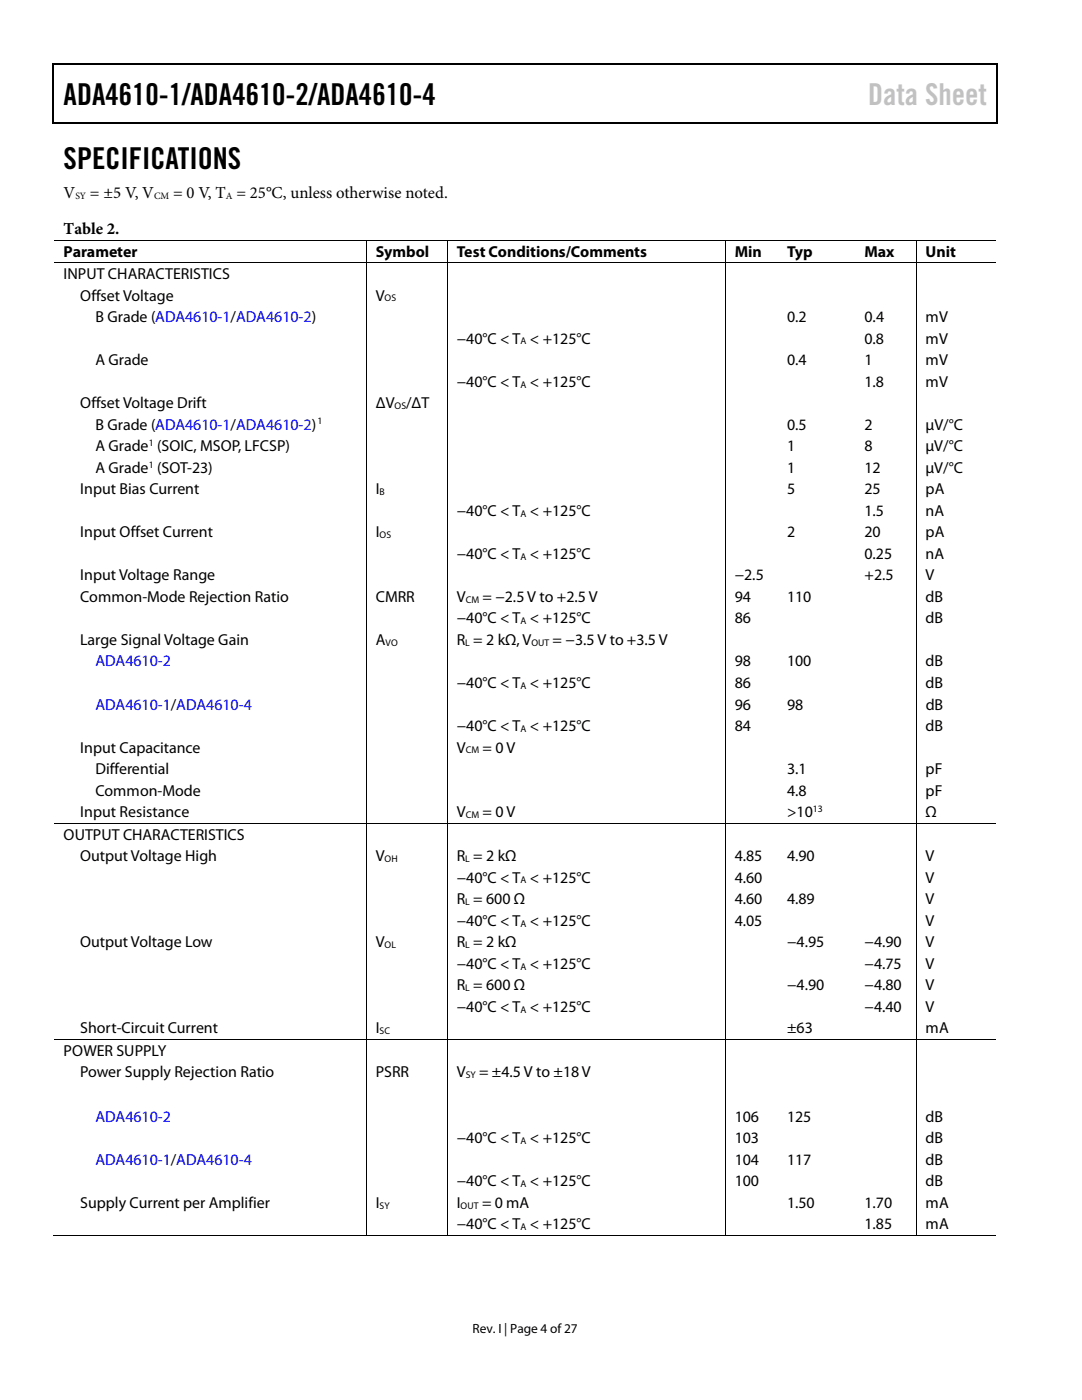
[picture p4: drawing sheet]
<svg xmlns="http://www.w3.org/2000/svg" width="216mm" height="279mm" viewBox="0 0 216 279" stroke-linecap="round" stroke-linejoin="round" font-family="sans-serif">
<defs><g id="words">
<g font-size="6">
<text x="12.7" y="21">ADA4610-1/ADA4610-2/ADA4610-4</text>
<text x="12.7" y="33.7">SPECIFICATIONS</text>
</g>
<text font-size="6" fill="#c1c1c1" x="173.2" y="21">Data Sheet</text>
<g font-size="3.3">
<text x="12.7" y="39.6">V</text>
<text x="17.9" y="39.6">= ±5 V, V</text>
<text x="34.5" y="39.6">= 0 V, T = 25°C, unless otherwise noted.</text>
<text x="12.7" y="46.7">Table 2.</text>
</g>
<g font-size="3.2">
<text x="12.7" y="51.2">Parameter</text>
<text x="75" y="51.2">Symbol</text>
<text x="91.1" y="51.2">Test Conditions/Comments</text>
<text x="146.6" y="51.2">Min</text>
<text x="157.1" y="51.2">Typ</text>
<text x="172.5" y="51.2">Max</text>
<text x="184.7" y="51.2">Unit</text>
<text x="12.7" y="55.7">INPUT CHARACTERISTICS</text>
<text x="16" y="60">Offset Voltage</text>
<text x="75" y="60">V</text>
<text x="19" y="64.3">B Grade (ADA4610-1/ADA4610-2)</text>
<text x="157.1" y="64.3">0.2</text>
<text x="172.5" y="64.3">0.4</text>
<text x="184.7" y="64.3">mV</text>
<text x="91.1" y="68.6">−40°C &lt; T &lt; +125°C</text>
<text x="172.5" y="68.6">0.8</text>
<text x="184.7" y="68.6">mV</text>
<text x="19" y="72.9">A Grade</text>
<text x="91.1" y="77.2">−40°C &lt; T &lt; +125°C</text>
<text x="157.1" y="72.9">0.4</text>
<text x="172.5" y="72.9">1</text>
<text x="172.5" y="77.2">1.8</text>
<text x="184.7" y="72.9">mV</text>
<text x="184.7" y="77.2">mV</text>
<text x="16" y="81.4">Offset Voltage Drift</text>
<text x="75" y="81.4">ΔV</text>
<text x="81" y="81.4">/ΔT</text>
<text x="19" y="85.8">B Grade (ADA4610-1/ADA4610-2)</text>
<text x="157.1" y="85.8">0.5</text>
<text x="172.5" y="85.8">2</text>
<text x="184.7" y="85.8">µV/°C</text>
<text x="19" y="90">A Grade (SOIC, MSOP, LFCSP)</text>
<text x="19" y="94.4">A Grade (SOT-23)</text>
<text x="157.1" y="90">1</text>
<text x="157.1" y="94.4">1</text>
<text x="172.5" y="90">8</text>
<text x="172.5" y="94.4">12</text>
<text x="184.7" y="90">µV/°C</text>
<text x="184.7" y="94.4">µV/°C</text>
<text x="16" y="98.6">Input Bias Current</text>
<text x="75" y="98.6">I</text>
<text x="157.1" y="98.6">5</text>
<text x="172.5" y="98.6">25</text>
<text x="184.7" y="98.6">pA</text>
<text x="16" y="107.2">Input Offset Current</text>
<text x="75" y="107.2">I</text>
<text x="91.1" y="103">−40°C &lt; T &lt; +125°C</text>
<text x="157.1" y="107.2">2</text>
<text x="172.5" y="103">1.5</text>
<text x="172.5" y="107.2">20</text>
<text x="184.7" y="103">nA</text>
<text x="184.7" y="107.2">pA</text>
<text x="91.1" y="111.5">−40°C &lt; T &lt; +125°C</text>
<text x="172.5" y="111.5">0.25</text>
<text x="184.7" y="111.5">nA</text>
<text x="16" y="115.8">Input Voltage Range</text>
<text x="146.6" y="115.8">−2.5</text>
<text x="172.5" y="115.8">+2.5</text>
<text x="184.7" y="115.8">V</text>
<text x="16" y="120.1">Common-Mode Rejection Ratio</text>
<text x="75" y="120.1">CMRR</text>
<text x="91.1" y="124.4">−40°C &lt; T &lt; +125°C</text>
<text x="91.1" y="120.1">V</text>
<text x="96.3" y="120.1">= −2.5V to +2.5 V</text>
<text x="146.6" y="120.1">94</text>
<text x="146.6" y="124.4">86</text>
<text x="157.1" y="120.1">110</text>
<text x="184.7" y="120.1">dB</text>
<text x="184.7" y="124.4">dB</text>
<text x="16" y="128.7">Large Signal Voltage Gain</text>
<text x="75" y="128.7">A</text>
<text x="91.1" y="128.7">R = 2 kΩ, V</text>
<text x="110.3" y="128.7">= −3.5V to +3.5V</text>
<text x="91.1" y="137.3">−40°C &lt; T &lt; +125°C</text>
<text x="146.6" y="137.3">86</text>
<text x="146.6" y="133">98</text>
<text x="157.1" y="133">100</text>
<text x="184.7" y="133">dB</text>
<text x="184.7" y="137.3">dB</text>
<text x="146.6" y="141.6">96</text>
<text x="157.1" y="141.6">98</text>
<text x="184.7" y="141.6">dB</text>
<text x="91.1" y="145.9">−40°C &lt; T &lt; +125°C</text>
<text x="146.6" y="145.9">84</text>
<text x="184.7" y="145.9">dB</text>
<text x="16" y="150.2">Input Capacitance</text>
<text x="19" y="154.5">Differential</text>
<text x="91.1" y="150.2">V</text>
<text x="96.3" y="150.2">= 0 V</text>
<text x="157.1" y="154.5">3.1</text>
<text x="184.7" y="154.5">pF</text>
<text x="19" y="158.8">Common-Mode</text>
<text x="157.1" y="158.8">4.8</text>
<text x="184.7" y="158.8">pF</text>
<text x="12.7" y="167.6">OUTPUT CHARACTERISTICS</text>
<text x="16" y="163.1">Input Resistance</text>
<text x="91.1" y="163.1">V</text>
<text x="96.3" y="163.1">= 0 V</text>
<text x="157.1" y="163.1">&gt;10</text>
<text x="184.7" y="163.1">Ω</text>
<text x="16" y="171.9">Output Voltage High</text>
<text x="75" y="171.9">V</text>
<text x="91.1" y="171.9">R = 2 kΩ</text>
<text x="146.6" y="171.9">4.85</text>
<text x="157.1" y="171.9">4.90</text>
<text x="184.7" y="171.9">V</text>
<text x="91.1" y="176.1">−40°C &lt; T &lt; +125°C</text>
<text x="146.6" y="176.1">4.60</text>
<text x="184.7" y="176.1">V</text>
<text x="91.1" y="180.5">R = 600 Ω</text>
<text x="91.1" y="184.7">−40°C &lt; T &lt; +125°C</text>
<text x="146.6" y="184.7">4.05</text>
<text x="146.6" y="180.5">4.60</text>
<text x="157.1" y="180.5">4.89</text>
<text x="184.7" y="184.7">V</text>
<text x="184.7" y="180.5">V</text>
<text x="16" y="189.1">Output Voltage Low</text>
<text x="75" y="189.1">V</text>
<text x="91.1" y="189.1">R = 2 kΩ</text>
<text x="157.1" y="189.1">−4.95</text>
<text x="172.5" y="189.1">−4.90</text>
<text x="184.7" y="189.1">V</text>
<text x="91.1" y="193.3">−40°C &lt; T &lt; +125°C</text>
<text x="91.1" y="197.6">R = 600 Ω</text>
<text x="157.1" y="197.6">−4.90</text>
<text x="172.5" y="193.3">−4.75</text>
<text x="172.5" y="197.6">−4.80</text>
<text x="184.7" y="193.3">V</text>
<text x="184.7" y="197.6">V</text>
<text x="91.1" y="201.9">−40°C &lt; T &lt; +125°C</text>
<text x="172.5" y="201.9">−4.40</text>
<text x="184.7" y="201.9">V</text>
<text x="16" y="206.2">Short-Circuit Current</text>
<text x="75" y="206.2">I</text>
<text x="157.1" y="206.2">±63</text>
<text x="184.7" y="206.2">mA</text>
<text x="12.7" y="210.7">POWER SUPPLY</text>
<text x="16" y="215">Power Supply Rejection Ratio</text>
<text x="75" y="215">PSRR</text>
<text x="91.1" y="215">V</text>
<text x="95.6" y="215">= ±4.5 V to ±18 V</text>
<text x="146.6" y="223.9">106</text>
<text x="157.1" y="223.9">125</text>
<text x="184.7" y="223.9">dB</text>
<text x="91.1" y="228.2">−40°C &lt; T &lt; +125°C</text>
<text x="146.6" y="228.2">103</text>
<text x="146.6" y="232.5">104</text>
<text x="157.1" y="232.5">117</text>
<text x="184.7" y="228.2">dB</text>
<text x="184.7" y="232.5">dB</text>
<text x="91.1" y="236.8">−40°C &lt; T &lt; +125°C</text>
<text x="146.6" y="236.8">100</text>
<text x="184.7" y="236.8">dB</text>
<text x="16" y="241.1">Supply Current per Amplifier</text>
<text x="75" y="241.1">I</text>
<text x="91.1" y="245.4">−40°C &lt; T &lt; +125°C</text>
<text x="91.1" y="241.1">I</text>
<text x="96.2" y="241.1">= 0 mA</text>
<text x="157.1" y="241.1">1.50</text>
<text x="172.5" y="241.1">1.70</text>
<text x="172.5" y="245.4">1.85</text>
<text x="184.7" y="241.1">mA</text>
<text x="184.7" y="245.4">mA</text>
</g>
<g font-size="3.2" fill="#00f">
<text x="19" y="133">ADA4610-2</text>
<text x="19" y="141.6">ADA4610-1/ADA4610-4</text>
<text x="19" y="223.9">ADA4610-2</text>
<text x="19" y="232.5">ADA4610-1/ADA4610-4</text>
</g>
<text font-size="2.7" x="94.3" y="266">Rev. I | Page 4 of27</text>
<g font-size="1.9">
<text x="15.1" y="39.8">SY</text>
<text x="30.7" y="39.8">CM</text>
<text x="45" y="39.8">A</text>
<text x="76.8" y="60.2">OS</text>
<text x="103.8" y="68.7">A</text>
<text x="103.8" y="77.3">A</text>
<text x="78.7" y="81.6">OS</text>
<text x="29.7" y="89">1</text>
<text x="63.3" y="84.7">1</text>
<text x="29.7" y="93.3">1</text>
<text x="75.7" y="98.8">B</text>
<text x="75.7" y="107.4">OS</text>
<text x="103.8" y="103.1">A</text>
<text x="103.8" y="111.7">A</text>
<text x="92.9" y="120.3">CM</text>
<text x="103.8" y="124.6">A</text>
<text x="76.9" y="128.9">VO</text>
<text x="92.8" y="128.9">L</text>
<text x="106" y="128.9">OUT</text>
<text x="103.8" y="137.5">A</text>
<text x="103.8" y="146">A</text>
<text x="92.9" y="150.4">CM</text>
<text x="92.9" y="163.2">CM</text>
<text x="162.2" y="162">13</text>
<text x="76.8" y="172">OH</text>
<text x="92.8" y="172">L</text>
<text x="103.8" y="176.3">A</text>
<text x="92.8" y="180.6">L</text>
<text x="103.8" y="184.9">A</text>
<text x="76.8" y="189.2">OL</text>
<text x="92.8" y="189.2">L</text>
<text x="92.8" y="197.8">L</text>
<text x="103.8" y="193.5">A</text>
<text x="103.8" y="202.1">A</text>
<text x="75.7" y="206.4">SC</text>
<text x="92.9" y="215.2">SY</text>
<text x="103.8" y="228.3">A</text>
<text x="103.8" y="236.9">A</text>
<text x="75.7" y="241.3">SY</text>
<text x="91.9" y="241.3">OUT</text>
<text x="103.8" y="245.5">A</text>
</g>
</g></defs>
<g fill="#000">
<path d="M10.5 12.7h.3v1h-.3zM10.5 12.7h.3v.3h-.3zM133.3 12.7h.3v.3h-.3zM198.8 12.7h.2v1h-.2zM198.8 12.7h.2v.3h-.2zM10.5 24.4h.3v.2h-.3zM133.1 24.4h.2v.2h-.2zM198.8 24.4h.2v.2h-.2zM73 47.8h.2v.2h-.2zM73 52.4h.2v.1h-.2zM89.2 47.8h.1v.2h-.1zM89.2 52.4h.1v.1h-.1z"/>
<path d="M144.6 47.8h.2v.2h-.2zM144.6 52.4h.2v.1h-.2zM155.2 47.8h.1v.2h-.1zM155.2 52.4h.1v.1h-.1zM170.6 47.8h.2v.2h-.2zM170.6 52.4h.2v.1h-.2zM182.7 47.8h.2v.2h-.2zM182.7 52.4h.2v.1h-.2zM73 164.3h.2v.1h-.2zM89.2 164.3h.1v.1h-.1zM144.6 164.3h.2v.1h-.2zM155.2 164.3h.1v.1h-.1z"/>
<path d="M170.6 164.3h.2v.1h-.2zM182.7 164.3h.2v.1h-.2zM73 207.4h.2v.2h-.2zM89.2 207.4h.1v.2h-.1zM144.6 207.4h.2v.2h-.2zM155.2 207.4h.1v.2h-.1zM170.6 207.4h.2v.2h-.2zM182.7 207.4h.2v.2h-.2zM73 246.5h.2v.2h-.2zM89.2 246.5h.1v.2h-.1zM144.6 246.5h.2v.2h-.2zM154.9 246.5h.2v.2h-.2z"/>
<path d="M170.3 246.5h.2v.2h-.2zM182.7 246.5h.2v.2h-.2z"/>
</g>
<path d="M10.7 13.7v10.7M10.8 12.8h122.5M133.6 12.8h65.2M198.9 13.7v10.7M10.8 24.5h188" fill="none" stroke="#000" stroke-width=".25"/>
<g fill="none" stroke="#000" stroke-width=".2">
<path d="M10.8 47.9h62.2M10.8 52.5h62.2M73.1 48v4.4M73.1 52.5v111.8M73.2 47.9h16M73.2 52.5h16M89.2 48v4.4M89.2 52.5v111.8M89.3 47.9h55.3M89.3 52.5h55.3M144.7 48v4.4M144.7 52.5v111.8"/>
<path d="M144.8 47.9h10.4M144.8 52.5h10.4M155.3 47.9h15.3M155.3 52.5h15.3M170.8 47.9h11.9M170.8 52.5h11.9M182.8 48v4.4M182.8 52.5v111.8M182.9 47.9h15.9M182.9 52.5h15.9M10.8 164.3h62.2M73.1 164.4v43"/>
<path d="M73.2 164.3h16M89.2 164.4v43M89.3 164.3h55.3M144.7 164.4v43M144.8 164.3h10.4M155.3 164.3h15.3M170.8 164.3h11.9M182.8 164.4v43M182.9 164.3h15.9M10.8 207.5h62.2M73.1 207.6v38.9M73.2 207.5h16"/>
<path d="M89.2 207.6v38.9M89.3 207.5h55.3M144.7 207.6v38.9M144.8 207.5h10.4M155.3 207.5h15.3M170.8 207.5h11.9M182.8 207.6v38.9M182.9 207.5h15.9M10.5 246.6h62.5M73.2 246.6h16M89.3 246.6h55.3M144.8 246.6h37.9"/>
<path d="M182.9 246.6h15.9"/>
</g>
<use href="#words"/>
</svg>
